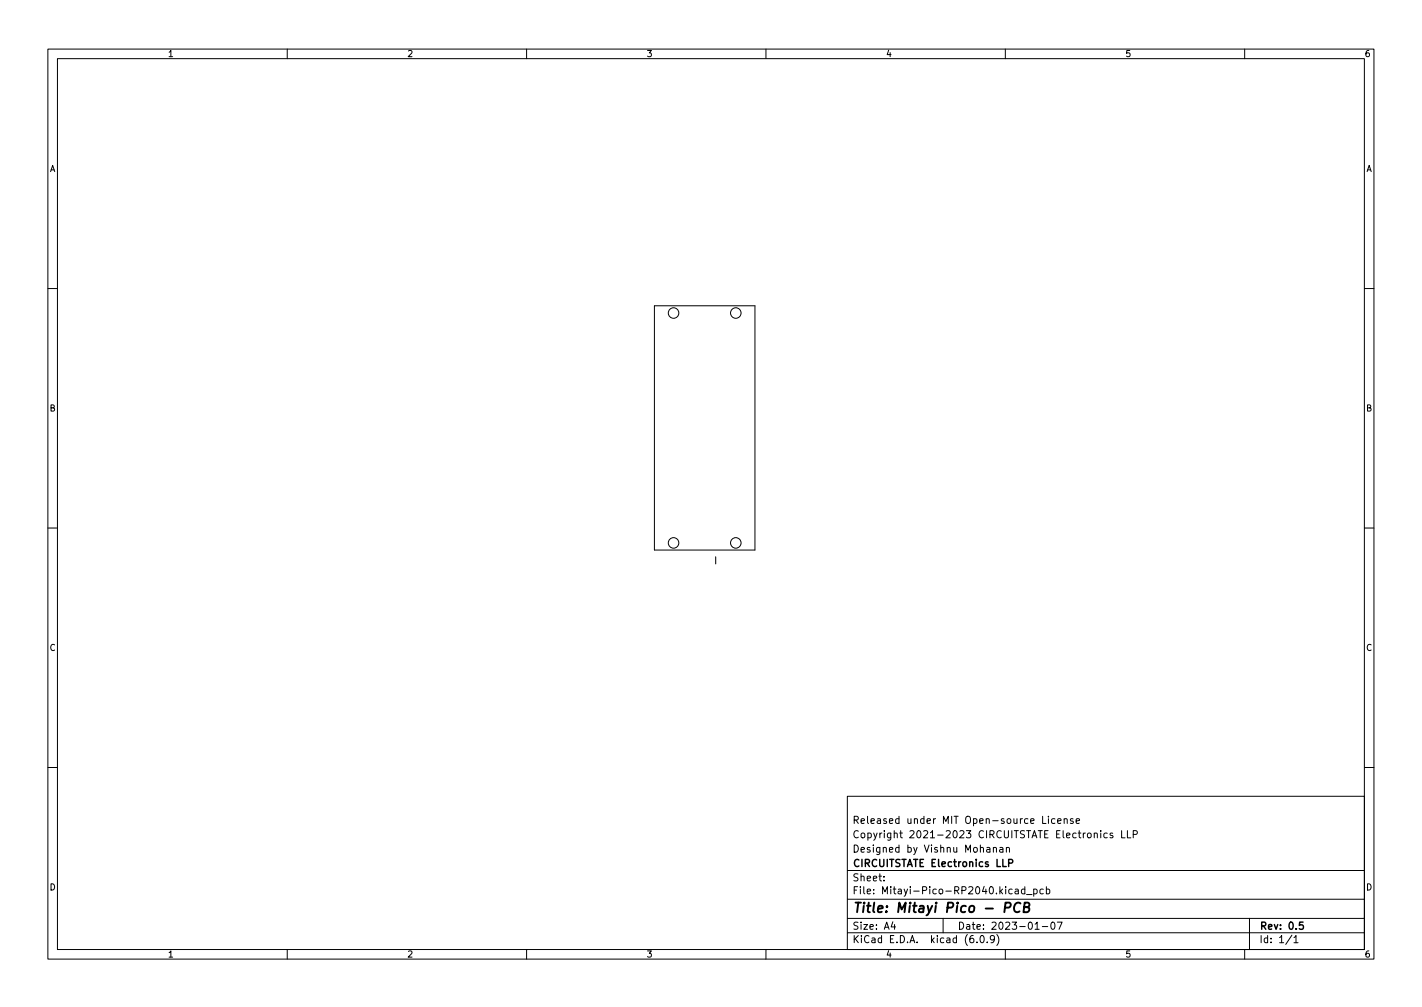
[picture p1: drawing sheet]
<svg xmlns="http://www.w3.org/2000/svg" width="297mm" height="210mm" viewBox="0 0 297 210" stroke-linecap="round" stroke-linejoin="round" font-family="sans-serif">
<defs><g id="words">
<text font-size="2.8" x="178" y="190.6">Title: Mitayi Pico - PCB</text>
<g font-size="2.1">
<text x="178" y="172">Released under MIT Open-source License</text>
<text x="178" y="178">Designed by Vishnu Mohanan</text>
<text x="178" y="175">Copyright 2021-2023 CIRCUITSTATE Electronics LLP</text>
<text x="178" y="184">Sheet:</text>
<text x="178" y="181">CIRCUITSTATE Electronics LLP</text>
<text x="178" y="186.7">File: Mitayi-Pico-RP2040.kicad_pcb</text>
<text x="178" y="196.9">KiCad E.D.A. kicad (6.0.9)</text>
<text x="178" y="194.1">Size: A4</text>
<text x="200" y="194.1">Date: 2023-01-07</text>
<text x="263" y="194.1">Rev: 0.5</text>
<text x="263" y="196.9">Id: 1/1</text>
</g>
<g font-size="1.8">
<text x="35" y="11.9">1</text>
<text x="85" y="11.9">2</text>
<text x="135" y="11.9">3</text>
<text x="185" y="11.9">4</text>
<text x="235" y="11.9">5</text>
<text x="285" y="11.9">6</text>
<text x="10.3" y="35.9">A</text>
<text x="285.3" y="35.9">A</text>
<text x="10.3" y="85.9">B</text>
<text x="285.3" y="85.9">B</text>
<text x="10.3" y="135.9">C</text>
<text x="285.3" y="135.9">C</text>
<text x="10.3" y="185.9">D</text>
<text x="285.3" y="185.9">D</text>
<text x="35" y="199.9">1</text>
<text x="85" y="199.9">2</text>
<text x="135" y="199.9">3</text>
<text x="185" y="199.9">4</text>
<text x="235" y="199.9">5</text>
<text x="285" y="199.9">6</text>
</g>
</g></defs>
<g fill="none" stroke="#000" stroke-width=".21">
<path d="M10 10.2h277v190.1h-277zM12 12.2h273v186.1h-273zM60 10.2v2M110 10.2v2M160 10.2v2M210 10.2v2M260 10.2v2M10 60.2h2M136.7 63.8h21v51h-21zM285 60.2h2M10 110.2h2M149.5 116.2v1.5"/>
<path d="M285 110.2h2M10 160.2h2M177 166.3h108v32h-108zM206.1 177h.6l.1 .9M206.8 177.3l-.5 .1-.2 .2 .2 .3h.5M207.5 177.1l.2-.2 .4 .1v.9M207.5 176.9v1M208.9 177h.5l.1 .9M209.5 177.3l-.5 .1-.2 .2 .2 .3h.5M210.2 177.1l.2-.2 .4 .1 .1 .9M210.2 176.9v1M217.8 170.4v1.5h.7"/>
<path d="M219 170.4v.2M219 170.9v1M220.4 171l-.5-.1-.3 .3 .2 .7h.6M220.9 171.4l.7-.1v-.3l-.5-.1-.2 .2 .1 .8h.6M222.3 171.1l.2-.2 .4 .1v.9M222.3 170.9v1M224.1 171l-.3-.1-.2 .2v.3l.5 .1v.4h-.5M224.8 171.4l.7-.1-.1-.3-.4-.1-.2 .2 .1 .8h.5M228.6 174.1l.2-.2 .3 .1 .1 .9M229.9 173.4v.2M229.9 173.9v1M231.3 174l-.4-.1-.3 .3 .1 .7h.6"/>
<path d="M232.4 174l-.3-.1-.2 .2v.3l.5 .1v.4h-.5M234.3 173.4v1.5h.7M235.5 173.4v1.5h.7M236.7 174.2l.7-.1 .2-.2-.1-.3-.8-.2v1.5M285 160.2h2M60 198.3v2M110 198.3v2M160 198.3v2M177 194.8h108M177 191.8h108M177 187.8h108M177 181.8h108"/>
<path d="M184.6 183.8v.1M184.6 183v.1M186.5 192.5l-.4 1h1M186.9 193v1M197 191.8v3M204.1 196.7v.1M204.9 195.4l.2-.1a.8 .8 0 0 1 .5 .8 .8 .8 0 0 1-.5 .7 1 1 0 0 1-.2-1.4zM206.2 196.7v.1M207.7 196l-.3 .3-.4-.1-.1-.2 .1-.6 .4-.1 .2 .2a.99 .99 0 0 1-.3 1.3h-.3M208.2 195.1a1.72 1.72 0 0 1 0 2.3M210 198.3v2M212.1 185.7h.5l.1 .9"/>
<path d="M212.7 186l-.5 .1-.2 .2 .2 .3h.5M214.1 185.7l-.5-.1-.2 .3 .1 .7h.6M214.1 185.1v1.5M214.4 186.8h1.2M215.9 185.7l.5-.1 .2 .3-.1 .7h-.6M215.9 185.6v1.5M216.2 194h.9M217.7 193.5h1.2M217.9 185.7l-.4-.1-.3 .3 .2 .7h.5M218.6 185.7l.4-.1 .3 .3-.2 .7h-.5M218.6 185.1v1.5M219.6 192.7l.3-.2a.8 .8 0 0 1 .5 .8 .8 .8 0 0 1-.5 .7l-.3-.1-.1-.4z"/>
<path d="M220.9 192.5h1l-.7 1.5M260 198.3v2M261 191.8v6.5M269.9 195.3l-1.3 1.9M270.3 195.8l.4-.5v1.5M270.3 196.8h.8"/>
<circle cx="140.7" cy="65.4" r="1.1"/>
<circle cx="153.7" cy="65.4" r="1.1"/>
<circle cx="140.7" cy="113.4" r="1.1"/>
<circle cx="153.7" cy="113.4" r="1.1"/>
</g>
<path d="M210.7 180.2l.7-.1 .2-.2-.1-.3-.8-.2v1.5M272.2 192.5h-.7l-.1 .7 .2-.1 .5 .1 .2 .2-.1 .5-.2 .1-.6-.1" fill="none" stroke="#000" stroke-width=".3"/>
<path d="M209.9 189.5h.8l.3-.2a.51 .51 0 0 0-.2-.8h-.8l-.2 2M213.2 188.7a.88 .88 0 0 0-1-.1 .88 .88 0 0 0-.4 1 .69 .69 0 0 0 .3 .8 .69 .69 0 0 0 .9-.1M213.9 189.4h.7l.3-.2 .1-.4-.1-.2-.9-.1-.2 2h.8l.3-.2a.53 .53 0 0 0 0-.8l-.3-.1" fill="none" stroke="#000" stroke-width=".4"/>
<use href="#words"/>
</svg>
